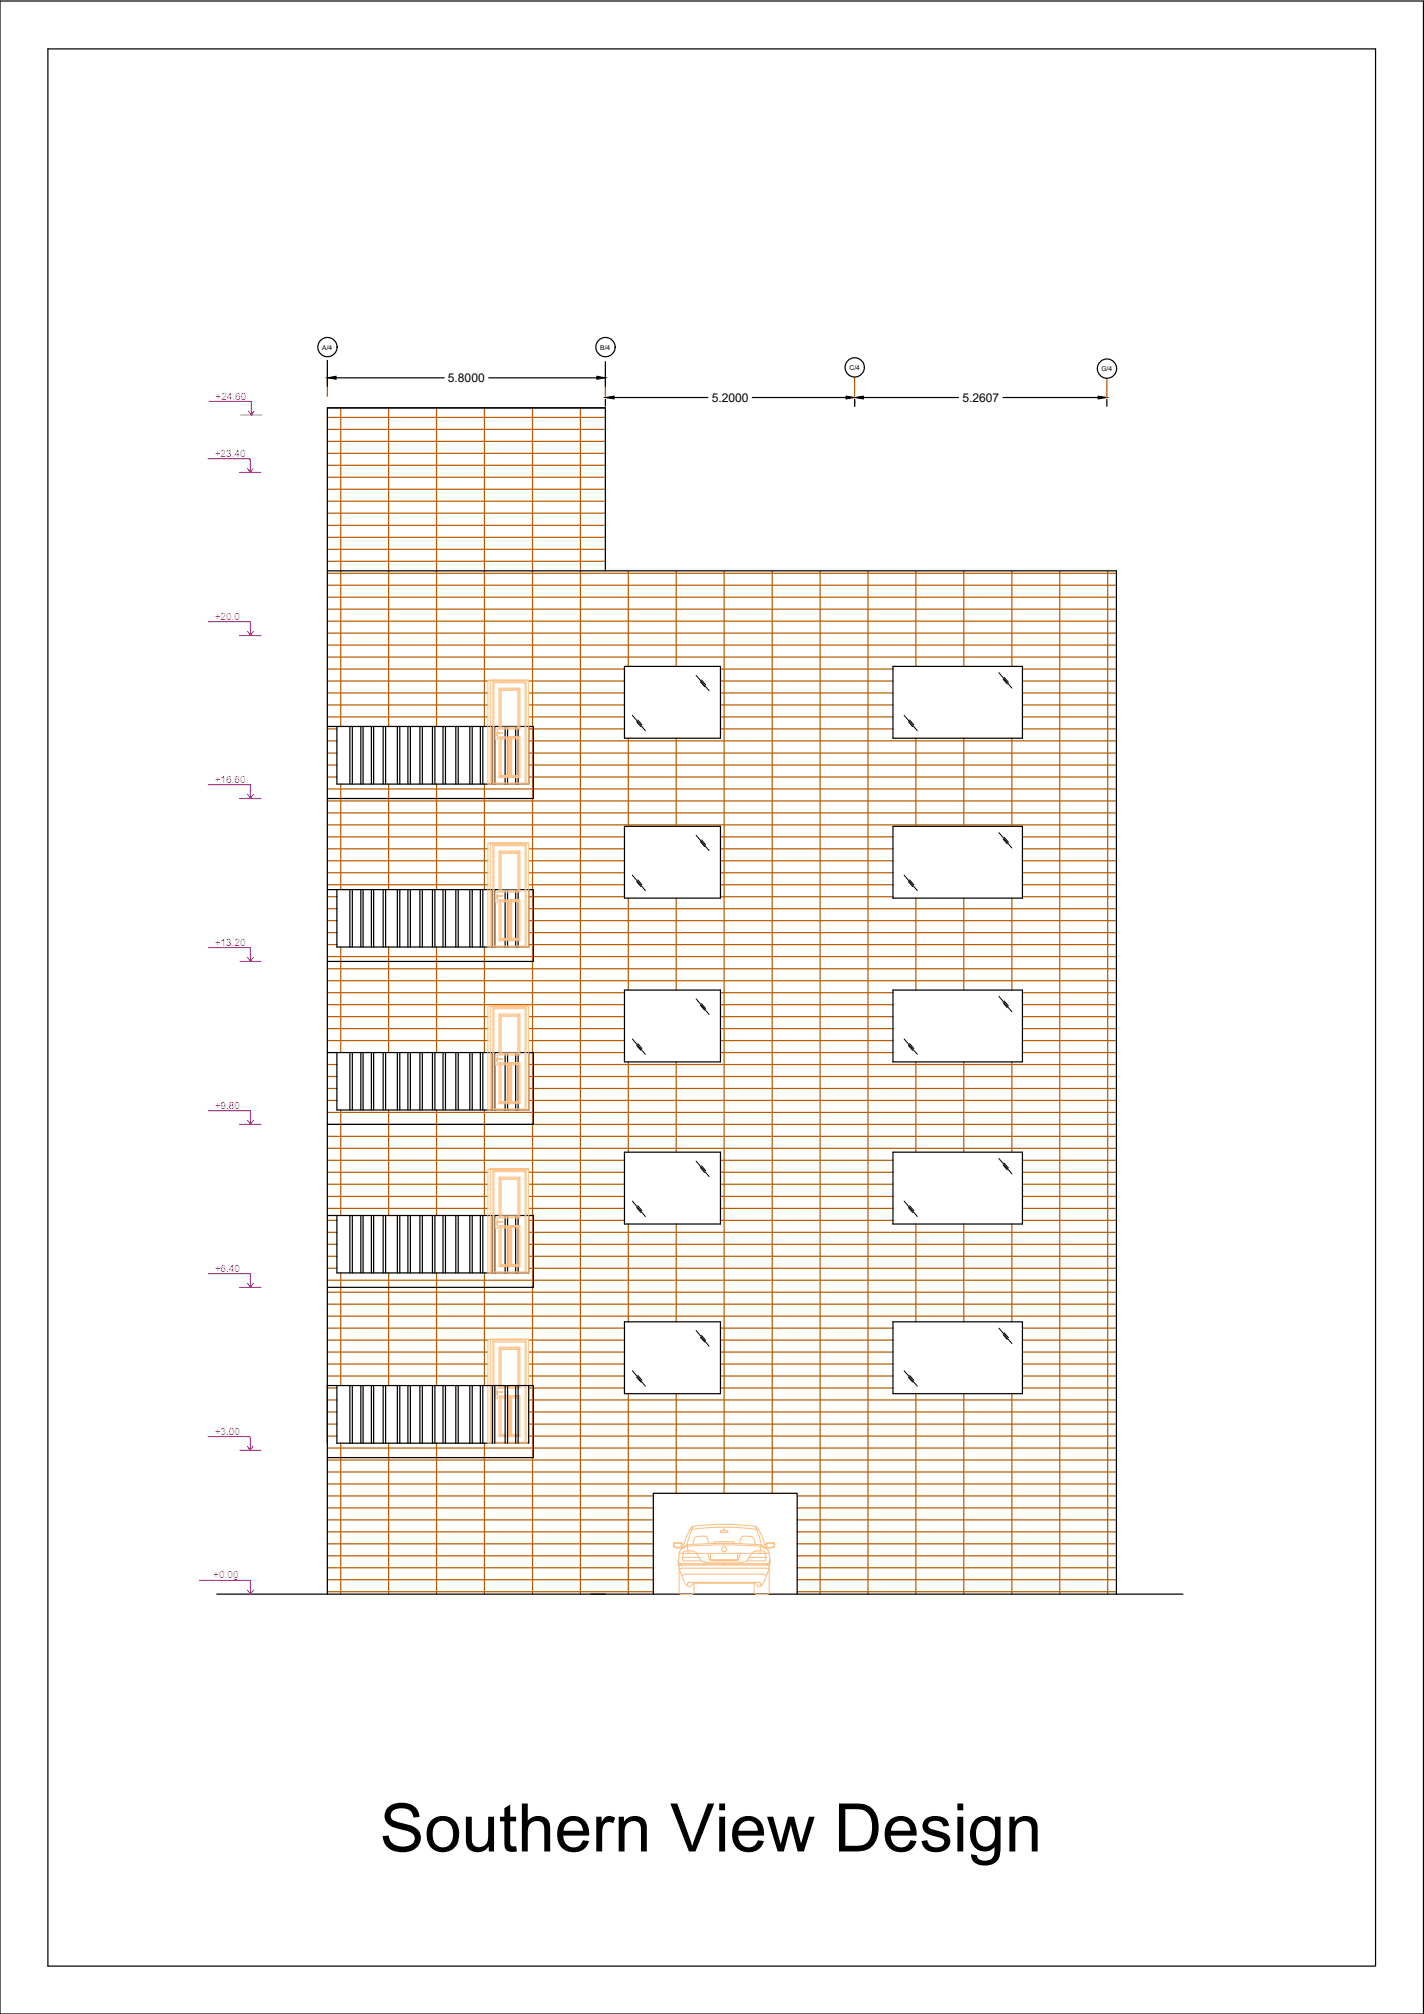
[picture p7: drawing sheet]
<svg xmlns="http://www.w3.org/2000/svg" width="297mm" height="420mm" viewBox="0 0 297 420" stroke-linecap="round" stroke-linejoin="round" font-family="sans-serif">
<defs><g id="words">
<text font-size="14" x="79.2" y="386.2">Southern View Design</text>
<g font-size="2.5">
<text x="93.4" y="79.7">5.8000</text>
<text x="148.5" y="83.8">5.2000</text>
<text x="200.7" y="83.8">5.2607</text>
</g>
<g font-size="2.1" fill="#f0f">
<text x="45" y="83.4">+24.60</text>
<text x="44.8" y="95.3">+23.40</text>
<text x="44.8" y="129.3">+20.0</text>
<text x="44.8" y="163.3">+16.60</text>
<text x="44.8" y="197.3">+13.20</text>
<text x="44.8" y="231.4">+9.80</text>
<text x="44.8" y="265.3">+6.40</text>
<text x="44.8" y="299.3">+3.00</text>
<text x="44.5" y="329.2">+0.00</text>
<text x="48.9" y="329.9">-</text>
</g>
<g font-size="1.4">
<text x="67.2" y="72.9">A/4</text>
<text x="125.2" y="72.9">B/4</text>
<text x="177.2" y="77.2">C/4</text>
<text x="229.7" y="77.4">G/4</text>
</g>
</g></defs>
<!-- layer: 0 -->
<g fill="none" stroke="#000" stroke-width=".25">
<path d="M0 .2h296.9v420h-296.9zM10 10.2h276.9v400h-276.9zM68.3 75.2v5.4M70.1 78.8h22.6M101.9 78.8h22.6M126.3 75.4v5.2M68.3 97.1v-12h58v12M68.3 85.1h58M126.3 83.3v1.5M128.1 82.9h19.6M156.9 82.9h19.6M178.3 83.3v1.5"/>
<path d="M180.1 82.9h19.8M209.2 82.9h19.9M230.9 83.3v1.5M68.3 119.1h164.6v213.5M130.3 139h20v15h-20zM186.3 139h27v15h-27zM68.3 151.6h43v15h-43M70.3 151.6v12h40v-12M73 151.6v12M73.5 151.6v12M75.3 151.6v12M75.7 151.6v12"/>
<path d="M77.5 151.6v12M77.9 151.6v12M79.9 151.6v12M80.4 151.6v12M82.9 151.6v12M83.4 151.6v12M85.1 151.6v12M85.6 151.6v12M87.6 151.6v12M88.1 151.6v12M90.2 151.6v12M90.7 151.6v12"/>
<path d="M92.4 151.6v12M92.9 151.6v12M95.1 151.6v12M95.6 151.6v12M98 151.6v12M98.5 151.6v12M100.2 151.6v12M100.7 151.6v12M102.7 151.6v12M103.2 151.6v12M105.4 151.6v12M105.9 151.6v12"/>
<path d="M107.6 151.6v12M108.1 151.6v12M130.3 172.4h20v15h-20zM186.3 172.4h27v15h-27zM68.3 185.6h43v15h-43M70.3 185.6v12h40v-12M73 185.6v12M73.5 185.6v12M75.3 185.6v12M75.7 185.6v12M77.5 185.6v12M77.9 185.6v12"/>
<path d="M79.9 185.6v12M80.4 185.6v12M82.9 185.6v12M83.4 185.6v12M85.1 185.6v12M85.6 185.6v12M87.6 185.6v12M88.1 185.6v12M90.2 185.6v12M90.7 185.6v12M92.4 185.6v12M92.9 185.6v12"/>
<path d="M95.1 185.6v12M95.6 185.6v12M98 185.6v12M98.5 185.6v12M100.2 185.6v12M100.7 185.6v12M102.7 185.6v12M103.2 185.6v12M105.4 185.6v12M105.9 185.6v12M107.6 185.6v12M108.1 185.6v12"/>
<path d="M68.3 219.6h43v15h-43M70.3 219.6v12h40v-12M73 219.6v12M73.5 219.6v12M75.3 219.6v12M75.7 219.6v12M77.5 219.6v12M77.9 219.6v12M79.9 219.6v12M80.4 219.6v12M82.9 219.6v12M83.4 219.6v12"/>
<path d="M85.1 219.6v12M85.6 219.6v12M87.6 219.6v12M88.1 219.6v12M90.2 219.6v12M90.7 219.6v12M92.4 219.6v12M92.9 219.6v12M95.1 219.6v12M95.6 219.6v12M98 219.6v12M98.5 219.6v12"/>
<path d="M100.2 219.6v12M100.7 219.6v12M102.7 219.6v12M103.2 219.6v12M105.4 219.6v12M105.9 219.6v12M107.6 219.6v12M108.1 219.6v12M130.3 206.5h20v15h-20zM186.3 206.5h27v15h-27zM68.3 253.6h43v15h-43M70.3 253.6v12h40v-12"/>
<path d="M73 253.6v12M73.5 253.6v12M75.3 253.6v12M75.7 253.6v12M77.5 253.6v12M77.9 253.6v12M79.9 253.6v12M80.4 253.6v12M82.9 253.6v12M83.4 253.6v12M85.1 253.6v12M85.6 253.6v12"/>
<path d="M87.6 253.6v12M88.1 253.6v12M90.2 253.6v12M90.7 253.6v12M92.4 253.6v12M92.9 253.6v12M95.1 253.6v12M95.6 253.6v12M98 253.6v12M98.5 253.6v12M100.2 253.6v12M100.7 253.6v12"/>
<path d="M102.7 253.6v12M103.2 253.6v12M105.4 253.6v12M105.9 253.6v12M107.6 253.6v12M108.1 253.6v12M130.3 240.4h20v15h-20zM186.3 240.4h27v15h-27zM130.3 275.8h20v14.9h-20zM186.3 275.8h27v14.9h-27zM70.3 289.1v12h40v-12M73 289.1v12"/>
<path d="M73.5 289.1v12M75.3 289.1v12M75.7 289.1v12M77.5 289.1v12M77.9 289.1v12M79.9 289.1v12M80.4 289.1v12M82.9 289.1v12M83.4 289.1v12M85.1 289.1v12M85.6 289.1v12M87.6 289.1v12"/>
<path d="M88.1 289.1v12M90.2 289.1v12M90.7 289.1v12M92.4 289.1v12M92.9 289.1v12M95.1 289.1v12M95.6 289.1v12M98 289.1v12M98.5 289.1v12M100.2 289.1v12M100.7 289.1v12M102.7 289.1v12"/>
<path d="M103.2 289.1v12M105.4 289.1v12M105.9 289.1v12M107.6 289.1v12M108.1 289.1v12M68.3 301.1v-12h43v15h-43M45.2 332.6h201.6M136.3 332.6v-21.1h30v21.1"/>
</g>
<g fill="none" stroke="#b85c00" stroke-width=".25">
<path d="M68.3 87.1h58M68.3 89.6h58M68.3 92.1h58M68.3 94.6h58M68.3 97.1h58M68.3 99.6h58M71.1 85.1v66.5M81.1 85.1v66.5M91.1 85.1v66.5M101 85.1v66.5M111.1 85.1v247.5M121.1 85.1v247.5"/>
<path d="M68.3 102.1h58M68.3 104.6h58M68.3 107.1h58M68.3 109.6h58M68.3 112.1h58M68.3 114.6h58M68.3 117.1h58M68.3 119.6h164.6M131.1 119.1v19.9M141.1 119.1v19.9M151 119.1v192.4M161.1 119.1v192.4"/>
<path d="M171.1 119.1v213.5M181.1 119.1v213.5M191.1 119.1v19.9M201 119.1v19.9M211.1 119.1v19.9M221.1 119.1v213.5M231.1 119.1v213.5M68.3 122.1h164.6M68.3 124.6h164.6M68.3 127.1h164.6M68.3 129.6h164.6M68.3 132.1h164.6"/>
<path d="M68.3 134.6h164.6M68.3 137.1h164.6M68.3 139.6h62M150.3 139.6h36M213.3 139.6h19.6M68.3 142.1h33.5M68.3 144.6h33.5M68.3 147.1h33.5M68.3 149.6h33.5M68.3 152.1h2M68.3 154.6h2M68.3 157.1h2"/>
<path d="M68.3 159.6h2M110.3 154.6h122.6M110.3 157.1h122.6M110.3 159.6h122.6M110.3 142.1h20M110.3 144.6h20M110.3 147.1h20M110.3 149.6h20M110.3 152.1h20M131.1 154v18.4M141.1 154v18.4M150.3 142.1h36"/>
<path d="M150.3 144.6h36M150.3 147.1h36M150.3 149.6h36M150.3 152.1h36M191.1 154v18.4M201 154v18.4M211.1 154v18.4M213.3 142.1h19.6M213.3 144.6h19.6M213.3 147.1h19.6M213.3 149.6h19.6M213.3 152.1h19.6"/>
<path d="M68.3 164.6h164.6M68.3 162.1h2M68.3 167.1h164.6M68.3 169.6h164.6M68.3 172.1h164.6M68.3 174.6h62M68.3 177.1h33.5M68.3 179.6h33.5M71.1 163.6v22M81.1 163.6v22M91.1 163.6v22M101 163.6v22"/>
<path d="M110.3 162.1h122.6M110.3 177.1h20M110.3 179.6h20M150.3 174.6h36M150.3 177.1h36M150.3 179.6h36M213.3 174.6h19.6M213.3 177.1h19.6M213.3 179.6h19.6M68.3 199.6h164.6M68.3 182.1h33.5M68.3 184.6h33.5"/>
<path d="M68.3 187.1h2M68.3 189.6h2M68.3 192.1h2M68.3 194.6h2M68.3 197.1h2M71.1 197.6v22M81.1 197.6v22M91.1 197.6v22M101 197.6v22M110.3 189.6h122.6M110.3 192.1h122.6M110.3 194.6h122.6"/>
<path d="M110.3 197.1h122.6M110.3 182.1h20M110.3 184.6h20M110.3 187.1h20M131.1 187.4v19.1M141.1 187.4v19.1M150.3 182.1h36M150.3 184.6h36M150.3 187.1h36M191.1 187.4v19.1M201 187.4v19.1M211.1 187.4v19.1"/>
<path d="M213.3 182.1h19.6M213.3 184.6h19.6M213.3 187.1h19.6M68.3 202.1h164.6M68.3 204.6h164.6M68.3 207.1h62M68.3 209.6h62M68.3 212.1h33.5M68.3 214.6h33.5M68.3 217.1h33.5M68.3 219.6h2M110.3 212.1h20"/>
<path d="M110.3 214.6h20M110.3 217.1h20M110.3 219.6h20M150.3 207.1h36M150.3 209.6h36M150.3 212.1h36M150.3 214.6h36M150.3 217.1h36M150.3 219.6h36M213.3 207.1h19.6M213.3 209.6h19.6M213.3 212.1h19.6"/>
<path d="M213.3 214.6h19.6M213.3 217.1h19.6M213.3 219.6h19.6M68.3 232.1h164.6M68.3 222.1h2M68.3 224.6h2M68.3 227.1h2M68.3 229.6h2M68.3 234.6h164.6M68.3 237.1h164.6M68.3 239.6h164.6M71.1 231.6v22"/>
<path d="M81.1 231.6v22M91.1 231.6v22M101 231.6v22M110.3 222.1h122.6M110.3 224.6h122.6M110.3 227.1h122.6M110.3 229.6h122.6M131.1 221.5v18.9M141.1 221.5v18.9M191.1 221.5v18.9M201 221.5v18.9M211.1 221.5v18.9"/>
<path d="M68.3 242.1h62M68.3 244.6h33.5M68.3 247.1h33.5M68.3 249.6h33.5M68.3 252.1h33.5M68.3 254.6h2M68.3 257.1h2M68.3 259.6h2M110.3 257.1h122.6M110.3 259.6h122.6M110.3 244.6h20M110.3 247.1h20"/>
<path d="M110.3 249.6h20M110.3 252.1h20M110.3 254.6h20M131.1 255.4v20.4M141.1 255.4v20.4M150.3 242.1h36M150.3 244.6h36M150.3 247.1h36M150.3 249.6h36M150.3 252.1h36M150.3 254.6h36M191.1 255.4v20.4"/>
<path d="M201 255.4v20.4M211.1 255.4v20.4M213.3 242.1h19.6M213.3 244.6h19.6M213.3 247.1h19.6M213.3 249.6h19.6M213.3 252.1h19.6M213.3 254.6h19.6M68.3 267.1h164.6M68.3 262.1h2M68.3 264.6h2M68.3 269.6h164.6"/>
<path d="M68.3 272.1h164.6M68.3 274.6h164.6M68.3 277.1h62M68.3 279.6h33.5M71.1 265.6v23.5M81.1 265.6v23.5M91.1 265.6v23.5M101 265.6v23.5M110.3 262.1h122.6M110.3 264.6h122.6M110.3 279.6h20M150.3 277.1h36"/>
<path d="M150.3 279.6h36M213.3 277.1h19.6M213.3 279.6h19.6M68.3 282.1h33.5M68.3 284.6h33.5M68.3 287.1h33.5M68.3 289.6h2M68.3 292.1h2M68.3 294.6h2M68.3 297.1h2M68.3 299.6h2M110.3 292.1h122.6"/>
<path d="M110.3 294.6h122.6M110.3 297.1h122.6M110.3 299.6h122.6M110.3 282.1h20M110.3 284.6h20M110.3 287.1h20M110.3 289.6h20M131.1 290.7v41.9M141.1 290.7v20.8M150.3 282.1h36M150.3 284.6h36M150.3 287.1h36"/>
<path d="M150.3 289.6h36M191.1 290.7v41.9M201 290.7v41.9M211.1 290.7v41.9M213.3 282.1h19.6M213.3 284.6h19.6M213.3 287.1h19.6M213.3 289.6h19.6M68.3 302.1h164.6M68.3 304.6h164.6M68.3 307.1h164.6M68.3 309.6h164.6"/>
<path d="M68.3 312.1h68M68.3 314.6h68M68.3 317.1h68M68.3 319.6h68M71.1 301.1v31.5M81.1 301.1v31.5M91.1 301.1v31.5M101 301.1v31.5M166.3 312.1h66.6M166.3 314.6h66.6M166.3 317.1h66.6M166.3 319.6h66.6"/>
<path d="M68.3 322.1h68M68.3 324.6h68M68.3 327.1h68M68.3 329.6h68M68.3 332.1h68M166.3 322.1h66.6M166.3 324.6h66.6M166.3 327.1h66.6M166.3 329.6h66.6M166.3 332.1h66.6"/>
</g>
<!-- layer: CENTERLINES -->
<path d="M68.3 97.1v235.5M126.3 97.1v22M63.3 332.6h.1" fill="none" stroke="#000" stroke-width=".25"/>
<!-- layer: GRID -->
<path d="M68.3 78.7v4M126.3 78.7v4M178.3 78.7v4M230.9 79v3.9" fill="none" stroke="#f00" stroke-width=".25"/>
<g fill="none" stroke="#000" stroke-width=".25">
<circle cx="68.3" cy="72.4" r="2.01"/>
<circle cx="126.3" cy="72.4" r="2.01"/>
<circle cx="178.3" cy="76.6" r="2.01"/>
<circle cx="230.9" cy="76.9" r="2.01"/>
</g>
<!-- layer: 0 -->
<path d="M68.3 78.8l1.8-.3v.6zM124.5 78.5l1.8 .3-1.8 .3zM126.3 82.9l1.8-.3v.6zM176.5 82.6l1.8 .3-1.8 .3zM178.3 82.9l1.8-.3v.6zM229.1 82.6l1.8 .3-1.8 .3z" fill="#000" stroke="#000" stroke-width=".21"/>
<!-- layer: 6 -->
<g fill="none" stroke="#f0f" stroke-width=".25">
<path d="M43.4 95.7h8.8v2.9l.6-.9M43.6 83.7h8.8v2.9l.6-.9M50 98.6h4.4M50.2 86.6h4.5M51.6 97.7l.6 .9M51.8 85.7l.6 .9M43.4 129.7h8.8v2.9l.6-.9M50 132.6h4.5M51.6 131.7l.6 .9M43.4 163.7h8.8v2.9l.6-.9M50 166.6h4.5M51.6 165.7l.6 .9"/>
<path d="M43.4 197.7h8.8v2.9l.6-.9M51.6 199.7l.6 .9M50 200.6h4.5M43.4 231.7h8.8v2.9l.6-.9M50 234.6h4.5M51.6 233.7l.6 .9M43.4 265.7h8.8v2.9l.6-.9M50 268.6h4.5M51.6 267.7l.6 .9M43.4 299.7h8.8v2.9l.6-.9M50 302.6h4.4M51.6 301.7l.6 .9"/>
<path d="M41.7 329.7h10.5v2.9M51.6 331.7l.6 .9 .6-.8"/>
</g>
<!-- layer: Layer5 -->
<g fill="none" stroke="#ffbf7f" stroke-width=".21">
<path d="M103 142.5h6.5v20.9h-6.5zM103.5 153.3h.1M103.5 153h1.2M103.5 152.8h1.2M103.6 153.4h.1zM103.8 152.8v-.7h-.5v2.1h.5v-1.2M104.1 143.6v8.5M104.1 153.7v8.5M104.1 153.7h4.2M104.1 152.1h4.4M104.1 153.7l.4 .4M104.3 143.8h3.9v8.1h-3.9z"/>
<path d="M104.3 153.9h1.7v8.1h-1.7zM104.5 144v7.7M104.5 154.1v7.7M104.5 154.1h1.3M104.5 151.7h3.5M104.5 151.7l-.4 .4M104.8 152.8h.1M104.8 152.9v.1M105.8 154.1v7.7h-1.3M105.8 154.1l.5-.4v8.5M106.5 153.9h1.7v8.1h-1.7zM106.7 154.1l-.4-.4h2.2l-.5 .4"/>
<path d="M106.7 154.1v7.7M106.7 154.1h1.3M108 144l.5-.4v8.5M108 144v7.7M108 154.1v7.7M108 151.7l.5 .4M108.5 143.6h-4.4l.4 .4h3.5M108.5 153.7v8.5M110.3 141.9v21.7h-8.5v-21.7h8.5h-8v21.7M102.8 163.6v-21.4h6.9v21.4M103 176.4h6.5v21h-6.5zM104.1 177.5v8.6"/>
<path d="M104.1 162.2h4.4M104.3 177.8h3.9v8.1h-3.9zM104.5 178v7.7M104.5 161.8l-.4 .4M105.8 161.8l.5 .4M106.7 161.8l-.4 .4M106.7 161.8h1.3M108 178l.5-.5v8.6M108 178v7.7M108 161.8l.5 .4M108.5 177.5h-4.4l.4 .5h3.5M110.3 175.9v21.7h-8.5v-21.7h8.5h-8v21.7"/>
<path d="M102.8 197.6v-21.4h6.9v21.4M103.5 187.3h.1M103.5 187h1.2M103.5 186.8h1.2M103.6 187.4h.1zM103.8 186.8v-.7h-.5v2.1h.5v-1.2M104.1 187.7v8.6M104.1 196.3h4.4M104.1 187.7h4.2M104.1 186.1h4.4M104.1 187.7l.4 .4M104.3 187.9h1.7v8.1h-1.7z"/>
<path d="M104.5 188.1v7.7M104.5 195.8l-.4 .5M104.5 188.1h1.3M104.5 185.7h3.5M104.5 185.7l-.4 .4M104.8 186.8h.1M104.8 186.9h.1M104.8 186.9v.1M105.8 188.1v7.7h-1.3M105.8 188.1l.5-.4v8.6M105.8 195.8l.5 .5M106.5 187.9h1.7v8.1h-1.7z"/>
<path d="M106.7 188.1l-.4-.4h2.2l-.5 .4M106.7 188.1v7.7M106.7 195.8l-.4 .5M106.7 195.8h1.3M106.7 188.1h1.3M108 188.1v7.7M108 195.8l.5 .5M108 185.7l.5 .4M108.5 187.7v8.6M103 210.4h6.5v21h-6.5zM104.1 211.5v8.6M104.3 211.8h3.9v8.1h-3.9z"/>
<path d="M104.5 212v7.7M104.5 219.7h3.5M104.5 219.7l-.4 .4M108 212l.5-.5v8.6M108 212v7.7M108 219.7l.5 .4M108.5 211.5h-4.4l.4 .5h3.5M110.3 209.9v21.7h-8.5v-21.7h8.5h-8v21.7M102.8 231.6v-21.4h6.9v21.4M103.5 221.4h.1M103.5 221h1.2M103.5 220.8h1.2"/>
<path d="M103.6 221.3l.1 .1zM103.8 220.8v-.7h-.5v2.1h.5v-1.2M104.1 221.7v8.6M104.1 230.3h4.4M104.1 221.7h4.2M104.1 220.1h4.4M104.1 221.7l.4 .4M104.3 221.9h1.7v8.1h-1.7zM104.5 222.1v7.7M104.5 229.8l-.4 .5M104.5 222.1h1.3M104.8 220.8h.1"/>
<path d="M104.8 220.9h.1M105.8 222.1v7.7h-1.3M105.8 222.1l.5-.4v8.6M105.8 229.8l.5 .5M106.5 221.9h1.7v8.1h-1.7zM106.7 222.1l-.4-.4h2.2l-.5 .4M106.7 222.1v7.7M106.7 229.8l-.4 .5M106.7 229.8h1.3M106.7 222.1h1.3M108 222.1v7.7M108 229.8l.5 .5"/>
<path d="M108.5 221.7v8.6M103 244.4h6.5v20.9h-6.5zM103.5 255.4h.1M103.5 255h1.2M103.5 254.8h1.2M103.6 255.4l.1 .1zM103.8 254.8v-.7h-.5v2.1h.5v-1.2M104.1 245.6v8.5M104.1 255.7v8.5M104.1 255.7h4.2M104.1 254.1h4.4M104.1 255.7l.4 .5"/>
<path d="M104.3 245.8h3.9v8.1h-3.9zM104.3 255.9h1.7v8.1h-1.7zM104.5 246v7.7M104.5 256.2v7.6M104.5 256.2h1.3M104.5 253.7h3.5M104.5 253.7l-.4 .4M104.8 254.8v.1M104.8 254.9v.1M104.8 255h.1M105.8 256.2v7.6h-1.3M105.8 256.2l.5-.5v8.5"/>
<path d="M106.5 255.9h1.7v8.1h-1.7zM106.7 256.2l-.4-.5h2.2l-.5 .5M106.7 256.2v7.6M106.7 256.2h1.3M108 246l.5-.4v8.5M108 246v7.7M108 256.2v7.6M108 253.7l.5 .4M108.5 245.6h-4.4l.4 .4h3.5M108.5 255.7v8.5M110.3 243.9v21.7h-8.5v-21.7h8.5h-8v21.7M102.8 265.6v-21.4h6.9v21.4"/>
<path d="M103 280h6.5v20.9h-6.5zM104.1 264.2h4.4M104.5 263.8l-.4 .4M105.8 263.8l.5 .4M106.7 263.8l-.4 .4M106.7 263.8h1.3M108 263.8l.5 .4M110.3 279.4v21.7h-8.5v-21.7h8.5h-8v21.7M103.5 290.8h.1M103.5 290.5h1.2M103.5 290.3h1.2M103.6 290.9h.1z"/>
<path d="M103.8 290.3v-.7h-.5v2.1h.5v-1.2M104.1 281.1v8.5M104.1 291.2v8.5M104.1 299.7h4.4M104.1 291.2h4.2M104.1 289.6h4.4M104.1 291.2l.4 .4M104.3 281.3h3.9v8.1h-3.9zM104.3 291.4h1.7v8.1h-1.7zM104.5 281.5v7.7M104.5 291.6v7.7M104.5 299.3l-.4 .4"/>
<path d="M104.5 291.6h1.3M104.5 289.2h3.5M104.5 289.2l-.4 .4M104.8 290.3h.1M104.8 290.4h.1M105.8 291.6v7.7h-1.3M105.8 291.6l.5-.4v8.5M105.8 299.3l.5 .4M106.5 291.4h1.7v8.1h-1.7zM106.7 291.6l-.4-.4h2.2l-.5 .4M106.7 291.6v7.7M106.7 299.3l-.4 .4"/>
<path d="M106.7 299.3h1.3M106.7 291.6h1.3M108 281.5l.5-.4v8.5M108 281.5v7.7M108 291.6v7.7M108 299.3l.5 .4M108 289.2l.5 .4M108.5 281.1h-4.4l.4 .4h3.5M108.5 291.2v8.5M102.8 301.1v-21.4h6.9v21.4M144.1 319.4l.1-.2a34.2 34.2 0 0 1 9.3-.6l4.1 .4 .4 .4M144.7 318.4l-.2 .1"/>
<path d="M144.7 318.4a45.2 45.2 0 0 1 12.9 .1M150.3 319.5l.1 .2M150.4 319.4h.4M150.4 319.7h1.3M150.4 319.4l-.1 .2M151 319.2l-.1 .1M151 319v.2M151 319h.1M151.1 319v.2M151.2 319.2l.1 .1M151.3 319.4h.4l.1 .2M151.8 319.5l-.1 .2"/>
<path d="M140.5 322.2v.4M140.5 322.6l.3 .2 1.4 .2M140.8 321.9l1.1 .1M140.8 321.9l-.2 .2 .1 .5 1.2 .3M141.5 325.4l.2 .8M141.6 326.4l.5-.1h17.9l.5 .1M141.6 326.8v5.3l.1 .3 .4 .2M141.7 324.1l-.1 .3a5.1 5.1 0 0 0 .3 3.5l1.3 2.8M141.9 326.2l-.4 .1M141.9 326.2h18.2M142 326.2h-.1M142 322l.1 .1"/>
<path d="M142 321.9l.3 .3M142 321.9l-1.3-.1-.2 .4M142 326.5l-.4 .1M142.1 326.5h18M142.1 322.2v.5M142.1 332.7h2.2M142.2 322.7l-.2 .2M142.2 327.2l-.5 .1M142.3 327.2h17.6M142.3 322.2l.2 .8M142.3 324.9h3.5M142.5 324.1h17.1"/>
<path d="M142.5 322.9a1.46 1.46 0 0 0-.8 1.2M142.5 322.9l.8-.6 .3 1.8M142.5 324l-.8 .1M142.7 325.6h3.6M143 328.4h16.3M143 328.4l-.8 .3M143.2 330.7l.7 .3M143.2 322.6a99.9 99.9 0 0 1 15.6 0M143.3 322.6l-.4 .1-.2 .3-.2-.1M143.3 322.2v.1M143.3 322.3l.4-1.7 .9-2.2a6.7 6.7 0 0 0-2 3.9l-.1 .6M143.3 322.2h.1"/>
<path d="M143.4 322.3a99.2 99.2 0 0 1 15.3 0M143.5 330.3l-.2 .5M143.8 330.1h14.5M143.8 330.1l-.3 .2M144 330.9l-.1 .1M144.3 323.6h-1.4a1.61 1.61 0 0 0-.4 1.9l.3 .1M144.3 323.6a1.25 1.25 0 0 1 1.1 .5l.7 1.2M144.8 330.3v1.8l-.3 .4-.2 .1M145.3 320.6l-.4 .3-.4 1.3M146.1 325.3a.95 .95 0 0 0 .9 .6h8.1M147.1 320.5h-1.8M147.1 320.5l.5 .4"/>
<path d="M147.5 320.9l.3 1.1M147.6 324.1l.4 1.3M148.1 325.3l.3 .2M148.2 324.1v1.1M148.3 325.2l.1 .1M148.3 325.4h5.5M148.3 325.5h5.5M149.1 321.7h3.9M149.1 321.6l-.3 .4M153 321.6l.1 .2M153.1 321.8l.1 .2M153.9 324.1l-.1 1.2"/>
<path d="M154.1 325.3l-.3 .2M154.5 324.1l-.5 1.3M154.5 320.9l-.2 1.1M155.1 320.5l-.5 .4M155.1 320.5h1.7M156 325.3a.95 .95 0 0 1-.9 .6M156.3 324.9h3.5M156.7 324.1l-.7 1.2M156.8 320.6l.4 .3 .3 1.3M157.1 330.3h-12.1l-.6 .2-.3 .5M157.2 330.3l.3 .1M157.3 330.3l.1 1.8v.3l.4 .2"/>
<path d="M157.5 330.4l.6 .6M157.8 332.7h2.1M158.1 330.9l.1 .1M158.3 330.1l.3 .2M158.6 330.3l.2 .5M158.8 322.2h-.1M158.8 322.2l-.1 .1M158.8 322.6l.6 .4 .2-.1M158.8 322.3l.1 .1M158.9 322.4l.7 .5M159 330.7l-.8 .3M159.2 323.6a2.43 2.43 0 0 0-2.3 .3l-.2 .2"/>
<path d="M159.2 323.6l.3 .2M159.3 328.4l.6 .3M159.6 323.8l.2 1.4-.3 .4h-3.7M159.6 322.9a1.59 1.59 0 0 1 .8 1.2M159.6 322.9a9.5 9.5 0 0 0-1.8-4.4l-.3-.1 1.1 2.8a4.2 4.2 0 0 1-.1 2.9M159.6 324l.8 .1M159.8 322.2v.5l-.2 .3M159.8 327.2l.5 .1M159.9 323l-.1 .1M160 322.2l-.1 .5M160 322.7l.1 .2M160.1 321.9l1.3-.1 .2 .2-.1 .6"/>
<path d="M160.1 326.5l.4 .1M160.1 321.9l-.3 .3M160.1 322l1.2-.1 .2 .3-.1 .4-1.3 .3M160.1 326.2h.1M160.2 322l-.2 .1M160.2 326.2l.4 .1M160.4 324.1h.1M160.4 324.1l.2 1.2M160.4 326.8v5.3l-.2 .4-.2 .1M160.5 325.4l-.1 .8M160.6 325.3l.1 .2a12.7 12.7 0 0 1-1.8 5.2M161.6 322.6l-.3 .2-1.4 .2"/>
<circle cx="103.6" cy="152.9" r=".11"/>
<circle cx="103.6" cy="186.9" r=".11"/>
<circle cx="103.6" cy="220.9" r=".11"/>
<circle cx="103.6" cy="254.9" r=".11"/>
<circle cx="103.6" cy="290.4" r=".11"/>
<circle cx="151.1" cy="323.2" r=".53"/>
</g>
<!-- layer: 3 -->
<g fill="none" stroke="#000" stroke-width=".21">
<path d="M131.9 149.2l2.7 3.2M132.8 150.6l.9 1M133.1 150.2l.8 1M145.2 140.9l2.7 3.2M146.1 142.2l.9 1.1M146.3 141.9l.9 1M188.6 149.2l2.7 3.2M189.5 150.6l.9 1M189.7 150.2l.9 1M208.4 140.3l2.7 3.3M209.3 141.7l.8 1M209.5 141.3l.9 1"/>
<path d="M145.2 174.2l2.7 3.3M146.1 175.6l.9 1M146.3 175.2l.9 1M208.4 173.7l2.7 3.2M209.3 175l.8 1.1M209.5 174.7l.9 1M131.9 182.6l2.7 3.2M132.8 183.9l.9 1.1M133.1 183.6l.8 1M188.6 182.6l2.7 3.2M189.5 183.9l.9 1.1M189.7 183.6l.9 1"/>
<path d="M131.9 216.7l2.7 3.3M132.8 218.1l.9 1M133.1 217.7l.8 1M145.2 208.4l2.7 3.2M146.1 209.7l.9 1M146.3 209.4l.9 1M188.6 216.7l2.7 3.3M189.5 218.1l.9 1M189.7 217.7l.9 1M208.4 207.9l2.7 3.2M209.3 209.2l.8 1M209.5 208.8l.9 1"/>
<path d="M131.9 250.6l2.7 3.2M132.8 251.9l.9 1M133.1 251.5l.8 1.1M145.2 242.2l2.7 3.2M146.1 243.6l.9 1M146.3 243.2l.9 1M188.6 250.6l2.7 3.2M189.5 251.9l.9 1M189.7 251.5l.9 1.1M208.4 241.7l2.7 3.2M209.3 243l.8 1.1M209.5 242.7l.9 1"/>
<path d="M145.2 277.6l2.7 3.2M146.1 279l.9 1M146.3 278.6l.9 1M208.4 277.1l2.7 3.2M209.3 278.4l.8 1M209.5 278l.9 1.1M131.9 286l2.7 3.2M132.8 287.3l.9 1M133.1 286.9l.8 1.1M188.6 286l2.7 3.2M189.5 287.3l.9 1M189.7 286.9l.9 1.1"/>
</g>
<use href="#words"/>
</svg>
